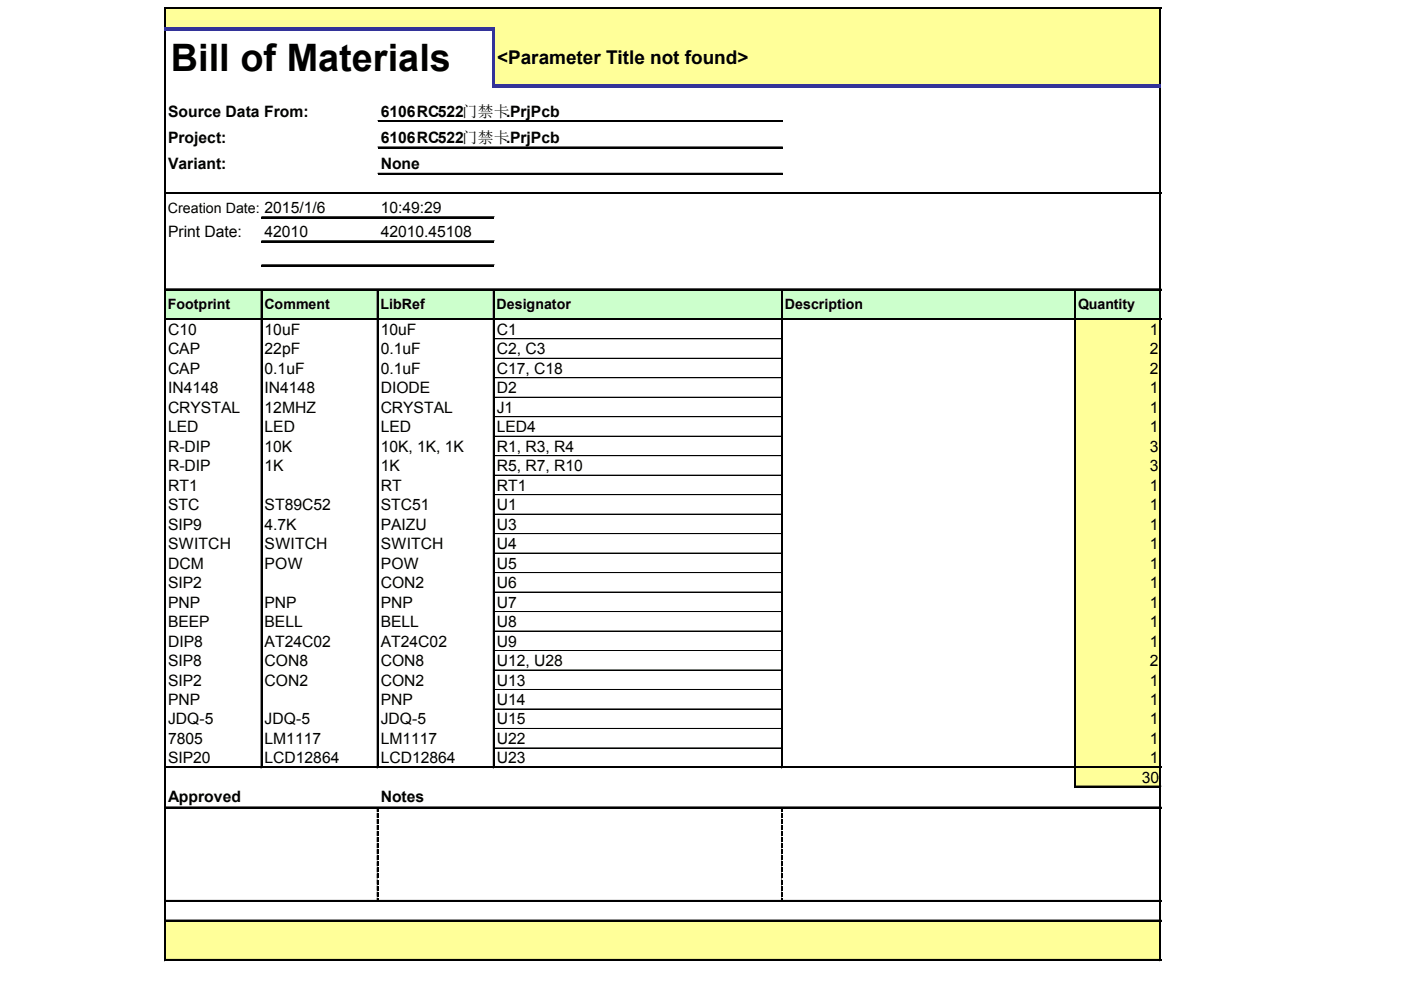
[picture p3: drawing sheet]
<svg xmlns="http://www.w3.org/2000/svg" width="297mm" height="210mm" viewBox="0 0 297 210" stroke-linecap="round" stroke-linejoin="round" font-family="sans-serif">
<defs><g id="words">
<text font-size="8" x="36.2" y="15">Bill of Materials</text>
<text font-size="4" x="105.4" y="13.5">&lt;Parameter Title not found&gt;</text>
<g font-size="3.3">
<text x="35.6" y="24.7">Source Data From:</text>
<text x="80.7" y="24.7">6106RC522门禁卡.PrjPcb</text>
<text x="35.6" y="30.3">Project:</text>
<text x="35.6" y="35.9">Variant:</text>
<text x="80.7" y="30.3">6106RC522门禁卡.PrjPcb</text>
<text x="80.7" y="35.9">None</text>
<text x="80.7" y="45.2">10:49:29</text>
<text x="35.6" y="50.3">Print Date:</text>
<text x="56.1" y="50.3">42010</text>
<text x="80.7" y="50.3">42010.45108</text>
<text x="35.6" y="71">C10</text>
<text x="56.1" y="71">10uF</text>
<text x="80.7" y="71">10uF</text>
<text x="105.3" y="71">C1</text>
<text x="243.8" y="71">1</text>
<text x="35.6" y="75.1">CAP</text>
<text x="56.1" y="75.1">22pF</text>
<text x="80.7" y="75.1">0.1uF</text>
<text x="105.3" y="75.1">C2, C3</text>
<text x="243.8" y="75.1">2</text>
<text x="35.6" y="79.3">CAP</text>
<text x="35.6" y="83.4">IN4148</text>
<text x="56.1" y="79.3">0.1uF</text>
<text x="56.1" y="83.4">IN4148</text>
<text x="80.7" y="79.3">0.1uF</text>
<text x="80.7" y="83.4">DIODE</text>
<text x="105.3" y="79.3">C17, C18</text>
<text x="105.3" y="83.4">D2</text>
<text x="243.8" y="79.3">2</text>
<text x="243.8" y="83.4">1</text>
<text x="35.6" y="87.5">CRYSTAL</text>
<text x="56.1" y="87.5">12MHZ</text>
<text x="80.7" y="87.5">CRYSTAL</text>
<text x="105.3" y="87.5">J1</text>
<text x="243.8" y="87.5">1</text>
<text x="35.6" y="91.6">LED</text>
<text x="35.6" y="95.8">R-DIP</text>
<text x="56.1" y="91.6">LED</text>
<text x="56.1" y="95.8">10K</text>
<text x="80.7" y="91.6">LED</text>
<text x="80.7" y="95.8">10K, 1K, 1K</text>
<text x="105.3" y="91.6">LED4</text>
<text x="105.3" y="95.8">R1, R3, R4</text>
<text x="243.8" y="91.6">1</text>
<text x="243.8" y="95.8">3</text>
<text x="35.6" y="99.9">R-DIP</text>
<text x="56.1" y="99.9">1K</text>
<text x="80.7" y="99.9">1K</text>
<text x="105.3" y="99.9">R5, R7, R10</text>
<text x="243.8" y="99.9">3</text>
<text x="35.6" y="104">RT1</text>
<text x="80.7" y="104">RT</text>
<text x="105.3" y="104">RT1</text>
<text x="243.8" y="104">1</text>
<text x="35.6" y="108.2">STC</text>
<text x="35.6" y="112.3">SIP9</text>
<text x="56.1" y="108.2">ST89C52</text>
<text x="56.1" y="112.3">4.7K</text>
<text x="80.7" y="108.2">STC51</text>
<text x="80.7" y="112.3">PAIZU</text>
<text x="105.3" y="108.2">U1</text>
<text x="105.3" y="112.3">U3</text>
<text x="243.8" y="108.2">1</text>
<text x="243.8" y="112.3">1</text>
<text x="35.6" y="116.4">SWITCH</text>
<text x="56.1" y="116.4">SWITCH</text>
<text x="80.7" y="116.4">SWITCH</text>
<text x="105.3" y="116.4">U4</text>
<text x="243.8" y="116.4">1</text>
<text x="35.6" y="120.6">DCM</text>
<text x="35.6" y="124.7">SIP2</text>
<text x="56.1" y="120.6">POW</text>
<text x="80.7" y="120.6">POW</text>
<text x="80.7" y="124.7">CON2</text>
<text x="105.3" y="120.6">U5</text>
<text x="105.3" y="124.7">U6</text>
<text x="243.8" y="120.6">1</text>
<text x="243.8" y="124.7">1</text>
<text x="35.6" y="128.8">PNP</text>
<text x="56.1" y="128.8">PNP</text>
<text x="80.7" y="128.8">PNP</text>
<text x="105.3" y="128.8">U7</text>
<text x="243.8" y="128.8">1</text>
<text x="35.6" y="133">BEEP</text>
<text x="35.6" y="137.1">DIP8</text>
<text x="56.1" y="133">BELL</text>
<text x="56.1" y="137.1">AT24C02</text>
<text x="80.7" y="133">BELL</text>
<text x="80.7" y="137.1">AT24C02</text>
<text x="105.3" y="133">U8</text>
<text x="105.3" y="137.1">U9</text>
<text x="243.8" y="133">1</text>
<text x="243.8" y="137.1">1</text>
<text x="35.6" y="141.2">SIP8</text>
<text x="56.1" y="141.2">CON8</text>
<text x="80.7" y="141.2">CON8</text>
<text x="105.3" y="141.2">U12, U28</text>
<text x="243.8" y="141.2">2</text>
<text x="35.6" y="145.3">SIP2</text>
<text x="35.6" y="149.5">PNP</text>
<text x="56.1" y="145.3">CON2</text>
<text x="80.7" y="145.3">CON2</text>
<text x="80.7" y="149.5">PNP</text>
<text x="105.3" y="145.3">U13</text>
<text x="105.3" y="149.5">U14</text>
<text x="243.8" y="145.3">1</text>
<text x="243.8" y="149.5">1</text>
<text x="35.6" y="153.6">JDQ-5</text>
<text x="56.1" y="153.6">JDQ-5</text>
<text x="80.7" y="153.6">JDQ-5</text>
<text x="105.3" y="153.6">U15</text>
<text x="243.8" y="153.6">1</text>
<text x="35.6" y="157.7">7805</text>
<text x="35.6" y="161.9">SIP20</text>
<text x="56.1" y="157.7">LM1117</text>
<text x="56.1" y="161.9">LCD12864</text>
<text x="80.7" y="157.7">LM1117</text>
<text x="80.7" y="161.9">LCD12864</text>
<text x="105.3" y="157.7">U22</text>
<text x="105.3" y="161.9">U23</text>
<text x="243.8" y="157.7">1</text>
<text x="243.8" y="161.9">1</text>
<text x="242.1" y="166">30</text>
<text x="35.6" y="170.1">Approved</text>
<text x="80.7" y="170.1">Notes</text>
</g>
<g font-size="3">
<text x="35.6" y="45.2">Creation Date: 2015/1/6</text>
<text x="35.6" y="65.5">Footprint</text>
<text x="56.1" y="65.5">Comment</text>
<text x="80.7" y="65.5">LibRef</text>
<text x="105.3" y="65.5">Designator</text>
<text x="166.4" y="65.5">Description</text>
<text x="228.6" y="65.5">Quantity</text>
</g>
</g></defs>
<g fill="#ff9">
<path d="M35.1 1.8h211v4.3h-211z"/>
<path d="M104.7 6.1h141.4v12.2h-141.4z"/>
</g>
<path d="M35.1 61.4h211v6.3h-211z" fill="#cfc"/>
<g fill="#ff9">
<path d="M228 67.7h18.1v4.2h-18.1z"/>
<path d="M228 71.8h18.1v4.2h-18.1z"/>
<path d="M228 76h18.1v4.1h-18.1z"/>
<path d="M228 80.1h18.1v4.2h-18.1z"/>
<path d="M228 84.2h18.1v4.2h-18.1z"/>
<path d="M228 88.4h18.1v4.1h-18.1z"/>
<path d="M228 92.5h18.1v4.2h-18.1z"/>
<path d="M228 96.6h18.1v4.2h-18.1z"/>
<path d="M228 100.7h18.1v4.2h-18.1z"/>
<path d="M228 104.9h18.1v4.1h-18.1z"/>
<path d="M228 109h18.1v4.2h-18.1z"/>
<path d="M228 113.1h18.1v4.2h-18.1z"/>
<path d="M228 117.3h18.1v4.1h-18.1z"/>
<path d="M228 121.4h18.1v4.2h-18.1z"/>
<path d="M228 125.5h18.1v4.2h-18.1z"/>
<path d="M228 129.7h18.1v4.1h-18.1z"/>
<path d="M228 133.8h18.1v4.2h-18.1z"/>
<path d="M228 137.9h18.1v4.2h-18.1z"/>
<path d="M228 142.1h18.1v4.1h-18.1z"/>
<path d="M228 146.2h18.1v4.2h-18.1z"/>
<path d="M228 150.3h18.1v4.2h-18.1z"/>
<path d="M228 154.4h18.1v4.2h-18.1z"/>
<path d="M228 158.6h18.1v4.1h-18.1z"/>
<path d="M228 162.7h18.1v4.2h-18.1z"/>
<path d="M35.1 195.2h211v8.4h-211z"/>
</g>
<path d="M34.9 1.6v4.2M245.9 1.9v16" fill="none" stroke="#000" stroke-width=".21"/>
<path d="M35 1.6v4.2M246 1.9v16" fill="none" stroke="#000" stroke-width=".3"/>
<path d="M104.4 6.4h.6v12.2h-.6z" fill="#339"/>
<g fill="none" stroke="#000" stroke-width=".21">
<path d="M34.9 6.4v197.3M35.2 1.6h211M245.9 18.6v185.1M55.3 61.6v101.3M80 61.6v101.3M104.6 61.6v101.3M165.7 61.6v101.3M227.9 61.6v105.4M80 171.6v.5M80 172.4v1M80 173.7v1M80 175v.9"/>
<path d="M80 176.3v.9M80 177.5v1M80 178.8v1M165.7 171.6v.5M165.7 172.4v1M165.7 173.7v1M165.7 175v.9M165.7 176.3v.9M165.7 177.5v1M165.7 178.8v1M80 180.1v1M80 181.4v1"/>
<path d="M80 182.7v.9M80 184v.9M80 185.2v1M80 186.5v1M80 187.8v1M80 189.1v1M80 190.4v.7M165.7 180.1v1M165.7 181.4v1M165.7 182.7v.9M165.7 184v.9M165.7 185.2v1"/>
<path d="M165.7 186.5v1M165.7 187.8v1M165.7 189.1v1M165.7 190.4v.7"/>
</g>
<path d="M35 6.4v197.3M246 18.6v185.1M55.5 61.6v101.3M80.1 61.6v101.3M104.7 61.6v101.3M165.9 61.6v101.3M228 61.6v105.4" fill="none" stroke="#000" stroke-width=".3"/>
<g fill="#000">
<path d="M80 171.6h.3v.5h-.3zM80 172.4h.3v1h-.3zM80 173.7h.3v1h-.3zM80 175h.3v.9h-.3zM80 176.3h.3v.9h-.3zM80 177.5h.3v1h-.3zM80 178.8h.3v1h-.3zM165.7 171.6h.3v.5h-.3zM165.7 172.4h.3v1h-.3zM165.7 173.7h.3v1h-.3zM165.7 175h.3v.9h-.3zM165.7 176.3h.3v.9h-.3z"/>
<path d="M165.7 177.5h.3v1h-.3zM165.7 178.8h.3v1h-.3zM80 180.1h.3v1h-.3zM80 181.4h.3v1h-.3zM80 182.7h.3v.9h-.3zM80 184h.3v.9h-.3zM80 185.2h.3v1h-.3zM80 186.5h.3v1h-.3zM80 187.8h.3v1h-.3zM80 189.1h.3v1h-.3zM80 190.4h.3v.7h-.3zM165.7 180.1h.3v1h-.3z"/>
<path d="M165.7 181.4h.3v1h-.3zM165.7 182.7h.3v.9h-.3zM165.7 184h.3v.9h-.3zM165.7 185.2h.3v1h-.3zM165.7 186.5h.3v1h-.3zM165.7 187.8h.3v1h-.3zM165.7 189.1h.3v1h-.3zM165.7 190.4h.3v.7h-.3z"/>
</g>
<path d="M35.2 1.7h211" fill="none" stroke="#000" stroke-width=".32"/>
<g fill="#339">
<path d="M34.9 5.8h70.1v.6h-70.1z"/>
<path d="M105 17.9h141.2v.7h-141.2z"/>
</g>
<g fill="none" stroke="#000" stroke-width=".21">
<path d="M80.1 25.6h85.8M80.1 31.2h85.8M80.1 36.7h85.8M35.2 40.9h211M55.5 46h49.3M55.5 51.1h49.3M55.5 56.1h49.3M35.2 61.2h211M35.2 67.5h211M104.9 71.8h60.8M104.9 76h60.8M104.9 80.1h60.8"/>
<path d="M104.9 84.2h60.8M104.9 88.4h60.8M104.9 92.5h60.8M104.9 96.6h60.8M104.9 100.7h60.8M104.9 104.9h60.8M104.9 109h60.8M104.9 113.1h60.8M104.9 113.2h60.8M104.9 117.3h60.8M104.9 121.4h60.8M104.9 125.5h60.8"/>
<path d="M104.9 129.7h60.8M104.9 133.8h60.8M104.9 137.9h60.8M104.9 142.1h60.8M104.9 146.2h60.8M104.9 150.3h60.8M104.9 154.4h60.8M104.9 158.6h60.8M35.2 162.5h211M35.2 171.1h211M228.2 166.7h18M35.2 190.9h211"/>
<path d="M35.2 195.1h211M35.2 203.4h211"/>
</g>
<g fill="none" stroke="#000" stroke-width=".32">
<path d="M80.1 25.7h85.8M80.1 31.3h85.8M80.1 36.9h85.8M35.2 41h211M55.5 46.1h49.3M55.5 51.2h49.3M55.5 56.3h49.3M35.2 61.4h211M35.2 67.7h211M35.2 162.7h211M35.2 171.3h211M228.2 166.8h18"/>
<path d="M35.2 191.1h211M35.2 195.2h211M35.2 203.6h211"/>
</g>
<use href="#words"/>
</svg>
